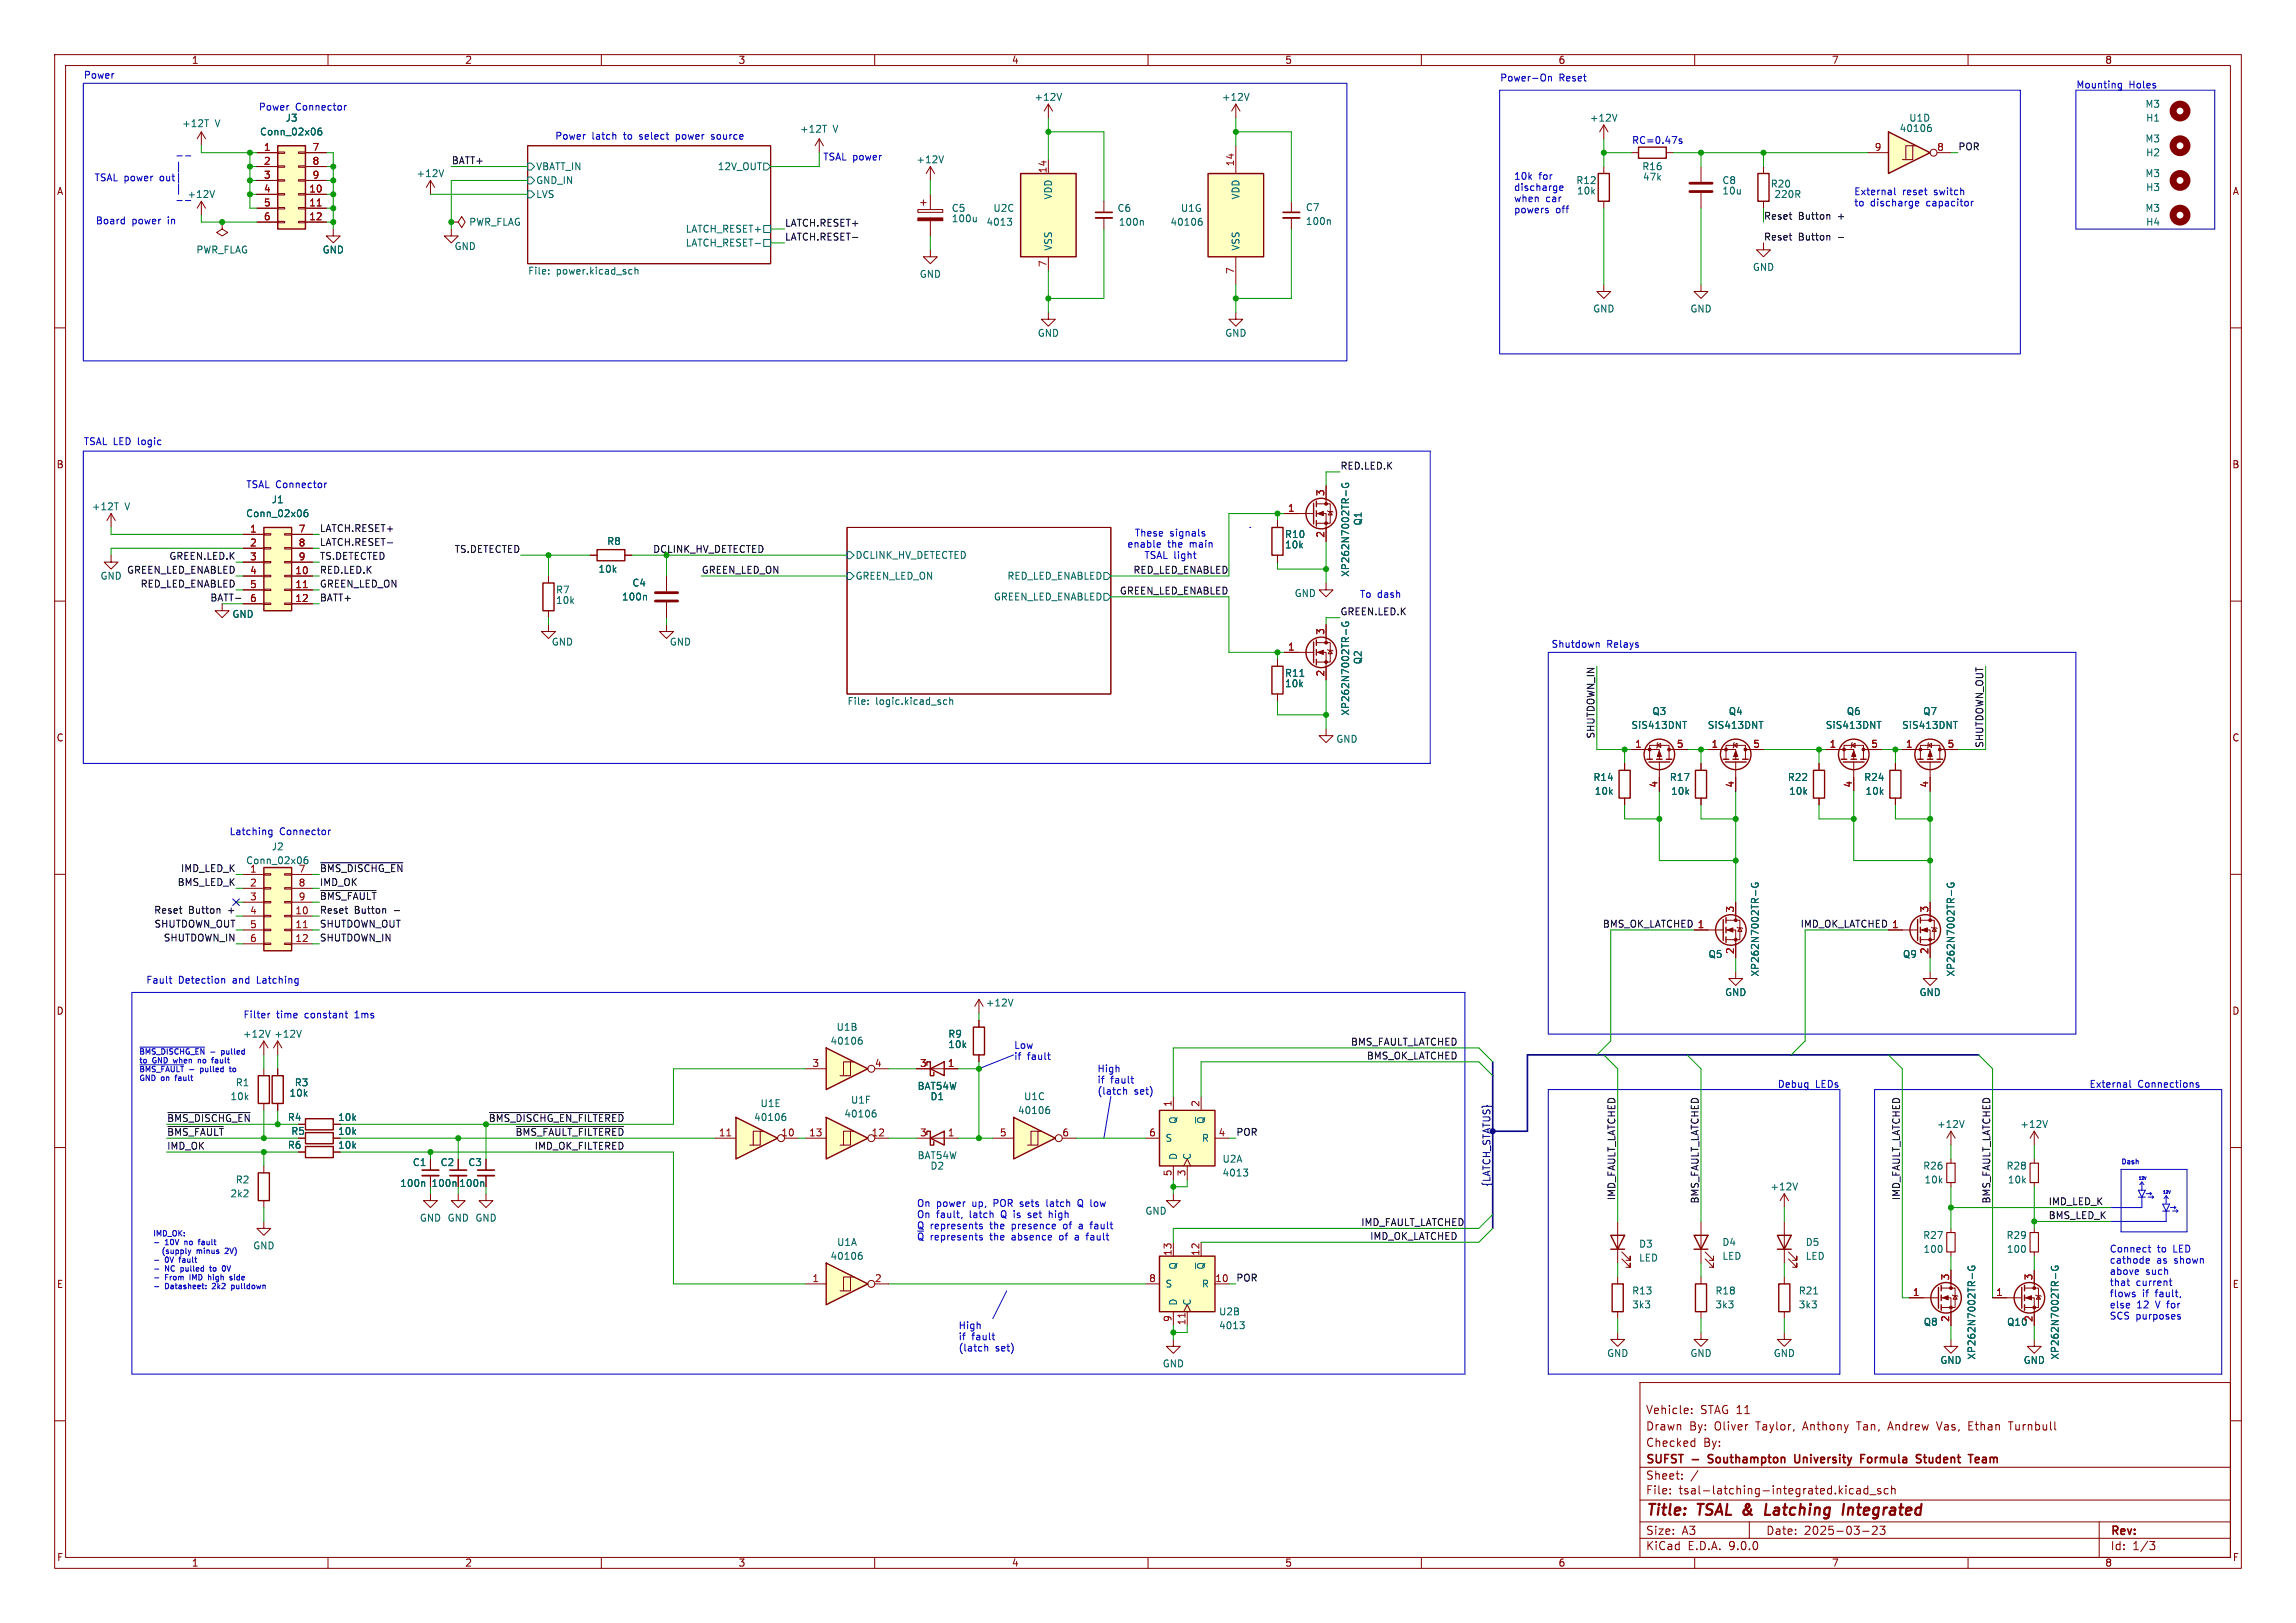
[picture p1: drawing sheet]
<svg xmlns="http://www.w3.org/2000/svg" width="420mm" height="297mm" viewBox="0 0 420 297" stroke-linecap="round" stroke-linejoin="round" font-family="sans-serif">
<defs><g id="words">
<g font-size="2.8" fill="#840000">
<text x="301" y="277.9">Title:</text>
<text x="310.6" y="277.9">TSAL &amp;</text>
<text x="324.5" y="277.9">Latching</text>
<text x="339.5" y="277.9">Integrated</text>
</g>
<g font-size="2.1" fill="#840000">
<text x="301" y="262">Drawn</text>
<text x="301" y="259">Vehicle:</text>
<text x="309" y="262">By:</text>
<text x="311" y="259">STAG 11</text>
<text x="313.7" y="262">Oliver</text>
<text x="321.4" y="262">Taylor,</text>
<text x="330.1" y="262">Anthony</text>
<text x="340.1" y="262">Tan,</text>
<text x="346" y="262">Andrew</text>
<text x="355.1" y="262">Vas,</text>
<text x="361" y="262">Ethan</text>
<text x="368.5" y="262">Turnbull</text>
<text x="301" y="268.2">SUFST</text>
<text x="301" y="265">Checked</text>
<text x="311.6" y="265">By:</text>
<text x="313.2" y="268.2">Southampton</text>
<text x="329.6" y="268.2">University</text>
<text x="342.2" y="268.2">Formula</text>
<text x="353.1" y="268.2">Student</text>
<text x="363.3" y="268.2">Team</text>
<text x="301" y="273.7">File:</text>
<text x="301" y="271">Sheet:</text>
<text x="307.1" y="273.7">tsal-latching-integrated.kicad_sch</text>
<text x="301" y="281.1">Size:</text>
<text x="307.6" y="281.1">A3</text>
<text x="323" y="281.1">Date:</text>
<text x="330" y="281.1">2025-03-23</text>
<text x="386" y="281.3">Rev:</text>
<text x="301" y="283.9">KiCad</text>
<text x="308.7" y="283.9">E.D.A.</text>
<text x="316.3" y="283.9">9.0.0</text>
<text x="386" y="283.9">Id:</text>
<text x="390.1" y="283.9">1/3</text>
</g>
<g font-size="1.8" fill="#840000">
<text x="35" y="11.9">1</text>
<text x="85" y="11.9">2</text>
<text x="135" y="11.9">3</text>
<text x="185" y="11.9">4</text>
<text x="235" y="11.9">5</text>
<text x="285" y="11.9">6</text>
<text x="335" y="11.9">7</text>
<text x="385" y="11.9">8</text>
<text x="10.3" y="35.9">A</text>
<text x="408.3" y="35.9">A</text>
<text x="10.3" y="85.9">B</text>
<text x="408.2" y="85.9">B</text>
<text x="10.3" y="135.9">C</text>
<text x="408.2" y="135.9">C</text>
<text x="10.3" y="185.9">D</text>
<text x="408.2" y="185.9">D</text>
<text x="53.2" y="207.9">R5</text>
<text x="10.3" y="235.9">E</text>
<text x="408.3" y="235.9">E</text>
<text x="10.3" y="285.9">F</text>
<text x="35" y="286.9">1</text>
<text x="85" y="286.9">2</text>
<text x="135" y="286.9">3</text>
<text x="185" y="286.9">4</text>
<text x="235" y="286.9">5</text>
<text x="285" y="286.9">6</text>
<text x="335" y="286.9">7</text>
<text x="385" y="286.9">8</text>
<text x="408.3" y="285.9">F</text>
</g>
<g font-size="1.8" fill="#0000c2">
<text x="15.2" y="14.5">Power</text>
<text x="274.3" y="15">Power-On</text>
<text x="285.2" y="15">Reset</text>
<text x="379.7" y="16.3">Mounting</text>
<text x="389.4" y="16.3">Holes</text>
<text x="47.2" y="20.3">Power</text>
<text x="54" y="20.3">Connector</text>
<text x="101.5" y="25.8">Power</text>
<text x="108.3" y="25.8">latch</text>
<text x="114.2" y="25.8">to</text>
<text x="117.3" y="25.8">select</text>
<text x="124.1" y="25.8">power</text>
<text x="130.8" y="25.8">source</text>
<text x="150.5" y="29.6">TSAL power</text>
<text x="298.4" y="26.4">RC=0.47s</text>
<text x="17.2" y="33.4">TSAL power</text>
<text x="29.3" y="33.4">out|</text>
<text x="276.9" y="33">10k</text>
<text x="276.9" y="35">discharge</text>
<text x="281.5" y="33">for</text>
<text x="339.1" y="35.8">External</text>
<text x="348" y="35.8">reset</text>
<text x="353.9" y="35.8">switch</text>
<text x="17.4" y="41.3">Board</text>
<text x="24.1" y="41.3">power</text>
<text x="30.8" y="41.3">in</text>
<text x="34.2" y="36.4">+12V</text>
<text x="276.9" y="37.1">when</text>
<text x="276.9" y="39.1">powers</text>
<text x="282.7" y="37.1">car</text>
<text x="284.6" y="39.1">off</text>
<text x="339.1" y="37.9">to</text>
<text x="342.1" y="37.9">discharge</text>
<text x="352.5" y="37.9">capacitor</text>
<text x="15.2" y="81.5">TSAL LED logic</text>
<text x="45" y="89.4">TSAL Connector</text>
<text x="206.1" y="100.4">enable</text>
<text x="207.5" y="98.4">These</text>
<text x="213.6" y="100.4">the</text>
<text x="214" y="98.4">signals</text>
<text x="217.7" y="100.4">main</text>
<text x="209.2" y="102.5">TSAL light</text>
<text x="248.7" y="109.5">To dash</text>
<text x="283.7" y="118.6">Shutdown</text>
<text x="293.9" y="118.6">Relays</text>
<text x="41.9" y="152.9">Latching</text>
<text x="51.1" y="152.9">Connector</text>
<text x="26.7" y="180.1">Fault</text>
<text x="32.6" y="180.1">Detection</text>
<text x="42.7" y="180.1">and</text>
<text x="47.3" y="180.1">Latching</text>
<text x="44.4" y="186.4">Filter</text>
<text x="50.6" y="186.4">time</text>
<text x="55.9" y="186.4">constant</text>
<text x="65.2" y="186.4">1ms</text>
<text x="185.4" y="192">Low</text>
<text x="185.4" y="194.1">if</text>
<text x="187.9" y="194.1">fault</text>
<text x="200.7" y="196.3">High</text>
<text x="200.7" y="198.4">if</text>
<text x="200.7" y="200.4">(latch</text>
<text x="203.2" y="198.4">fault</text>
<text x="207.5" y="200.4">set)</text>
<text x="325.1" y="199.1">Debug</text>
<text x="332.1" y="199.1">LEDs</text>
<text x="382.1" y="199.1">External</text>
<text x="391" y="199.1">Connections</text>
<text x="167.6" y="220.9">On</text>
<text x="171.3" y="220.9">power</text>
<text x="178" y="220.9">up,</text>
<text x="182" y="220.9">POR sets</text>
<text x="192.1" y="220.9">latch</text>
<text x="198.1" y="220.9">Q low</text>
<text x="392.6" y="219.7">þÿ!’</text>
<text x="167.6" y="223">On</text>
<text x="167.6" y="225">Q represents</text>
<text x="167.6" y="227.1">~{Q}</text>
<text x="170.1" y="227.1">represents</text>
<text x="171.3" y="223">fault,</text>
<text x="177.5" y="223">latch</text>
<text x="181.2" y="225">the</text>
<text x="181.2" y="227.1">the</text>
<text x="183.4" y="223">Q is</text>
<text x="185.4" y="225">presence</text>
<text x="185.4" y="227.1">absence</text>
<text x="188.7" y="223">set</text>
<text x="192.7" y="223">high</text>
<text x="194.3" y="227.1">of</text>
<text x="195" y="225">of</text>
<text x="197.3" y="227.1">a</text>
<text x="198" y="225">a</text>
<text x="199.6" y="227.1">fault</text>
<text x="200.4" y="225">fault</text>
<text x="397" y="222.3">þÿ!’</text>
<text x="385.8" y="229.3">Connect</text>
<text x="385.8" y="231.3">cathode</text>
<text x="385.8" y="233.4">above</text>
<text x="392.5" y="233.4">such</text>
<text x="394.5" y="231.3">as</text>
<text x="394.6" y="229.3">to</text>
<text x="397.7" y="229.3">LED</text>
<text x="397.8" y="231.3">shown</text>
<text x="385.8" y="235.4">that</text>
<text x="385.8" y="237.5">flows</text>
<text x="385.8" y="239.5">else</text>
<text x="390.7" y="235.4">current</text>
<text x="390.9" y="239.5">12</text>
<text x="391.9" y="237.5">if</text>
<text x="394.4" y="237.5">fault,</text>
<text x="394.5" y="239.5">V for</text>
<text x="175.3" y="243.3">High</text>
<text x="175.3" y="245.4">if</text>
<text x="177.8" y="245.4">fault</text>
<text x="385.8" y="241.6">SCS purposes</text>
<text x="175.3" y="247.4">(latch</text>
<text x="182.1" y="247.4">set)</text>
</g>
<g font-size="1.8" fill="#006464">
<text x="33.2" y="23.5">+12T</text>
<text x="39.4" y="23.5">V</text>
<text x="52.1" y="22.5">J3</text>
<text x="189.1" y="18.6">+12V</text>
<text x="223.4" y="18.6">+12V</text>
<text x="290.7" y="22.5">+12V</text>
<text x="349.1" y="22.5">U1D</text>
<text x="392.4" y="19.9">M3</text>
<text x="392.5" y="22.5">H1</text>
<text x="47.5" y="25">Conn_02x06</text>
<text x="146.3" y="24.5">+12T</text>
<text x="152.4" y="24.5">V</text>
<text x="347.4" y="24.4">40106</text>
<text x="392.4" y="26.3">M3</text>
<text x="392.5" y="28.8">H2</text>
<text x="76.1" y="32.6">+12V</text>
<text x="98" y="33.9">GND_IN</text>
<text x="98" y="31.3">VBATT_IN</text>
<text x="131.2" y="31.3">12V_OUT</text>
<text x="167.5" y="30.1">+12V</text>
<text x="288.2" y="33.9">R12</text>
<text x="288.4" y="35.8">10k</text>
<text x="300.3" y="31.3">R16</text>
<text x="300.4" y="33.2">47k</text>
<text x="315" y="33.9">C8</text>
<text x="315" y="35.8">10u</text>
<text x="323.8" y="34.5">R20</text>
<text x="392.4" y="32.6">M3</text>
<text x="392.5" y="35.2">H3</text>
<text x="85.7" y="41.5">PWR_FLAG</text>
<text x="98" y="36.4">LVS</text>
<text x="174" y="39">C5</text>
<text x="174" y="40.9">100u</text>
<text x="180.3" y="41.5">4013</text>
<text x="181.6" y="39">U2C</text>
<text x="192.6" y="36.6" transform="rotate(-90 192.6 36.6)">VDD</text>
<text x="204.3" y="39">C6</text>
<text x="204.6" y="41.5">100n</text>
<text x="214" y="41.5">40106</text>
<text x="215.9" y="39">U1G</text>
<text x="226.9" y="36.6" transform="rotate(-90 226.9 36.6)">VDD</text>
<text x="238.8" y="38.8">C7</text>
<text x="238.8" y="41.4">100n</text>
<text x="324.5" y="36.4">220R</text>
<text x="392.4" y="39">M3</text>
<text x="392.5" y="41.5">H4</text>
<text x="35.8" y="46.6">PWR_FLAG</text>
<text x="58.9" y="46.6">GND</text>
<text x="83.1" y="45.9">GND</text>
<text x="125.3" y="42.8">LATCH_RESET+</text>
<text x="125.3" y="45.3">LATCH_RESET-</text>
<text x="192.6" y="46" transform="rotate(-90 192.6 46)">VSS</text>
<text x="226.9" y="46" transform="rotate(-90 226.9 46)">VSS</text>
<text x="96.5" y="50.6">File:</text>
<text x="101.7" y="50.6">power.kicad_sch</text>
<text x="168.1" y="51">GND</text>
<text x="320.5" y="49.8">GND</text>
<text x="291.3" y="57.4">GND</text>
<text x="309.1" y="57.4">GND</text>
<text x="189.7" y="61.8">GND</text>
<text x="224" y="61.8">GND</text>
<text x="16.7" y="93.6">+12T</text>
<text x="22.8" y="93.6">V</text>
<text x="44.9" y="94.8">Conn_02x06</text>
<text x="49.6" y="92.3">J1</text>
<text x="111" y="99.9">R8</text>
<text x="235" y="100.6">10k</text>
<text x="235" y="98.7">R10</text>
<text x="249.3" y="96.3" transform="rotate(-90 249.3 96.3)">Q1</text>
<text x="18.3" y="106.3">GND</text>
<text x="109.4" y="105">10k</text>
<text x="115.6" y="107.5">C4</text>
<text x="156.4" y="102.5">DCLINK_HV_DETECTED</text>
<text x="156.4" y="106.3">GREEN_LED_ON</text>
<text x="184.2" y="106.3">RED_LED_ENABLED</text>
<text x="247" y="105.7" transform="rotate(-90 247 105.7)">XP262N7002TR-G</text>
<text x="42.4" y="113.3">GND</text>
<text x="101.6" y="108.8">R7</text>
<text x="101.6" y="110.7">10k</text>
<text x="113.7" y="110.1">100n</text>
<text x="181.7" y="110.1">GREEN_LED_ENABLED</text>
<text x="236.7" y="109.4">GND</text>
<text x="100.8" y="118.3">GND</text>
<text x="122.4" y="118.3">GND</text>
<text x="235" y="126">10k</text>
<text x="235" y="124.1">R11</text>
<text x="249.3" y="121.7" transform="rotate(-90 249.3 121.7)">Q2</text>
<text x="154.9" y="129.3">File:</text>
<text x="160.2" y="129.3">logic.kicad_sch</text>
<text x="247" y="131.1" transform="rotate(-90 247 131.1)">XP262N7002TR-G</text>
<text x="302.2" y="131">Q3</text>
<text x="316.1" y="131">Q4</text>
<text x="337.7" y="131">Q6</text>
<text x="351.7" y="131">Q7</text>
<text x="244.3" y="136.1">GND</text>
<text x="298.3" y="133.6">SiS413DNT</text>
<text x="312.3" y="133.6">SiS413DNT</text>
<text x="333.9" y="133.6">SiS413DNT</text>
<text x="347.8" y="133.6">SiS413DNT</text>
<text x="291.4" y="143.1">R14</text>
<text x="305.3" y="143.1">R17</text>
<text x="326.9" y="143.1">R22</text>
<text x="340.9" y="143.1">R24</text>
<text x="291.6" y="145.6">10k</text>
<text x="305.6" y="145.6">10k</text>
<text x="327.2" y="145.6">10k</text>
<text x="341.1" y="145.6">10k</text>
<text x="49.6" y="155.8">J2</text>
<text x="44.9" y="158.3">Conn_02x06</text>
<text x="45.6" y="159.8">1</text>
<text x="54.5" y="159.8">7</text>
<text x="312.4" y="175.5">Q5</text>
<text x="321.9" y="178.8" transform="rotate(-90 321.9 178.8)">XP262N7002TR-G</text>
<text x="348" y="175.5">Q9</text>
<text x="357.7" y="178.8" transform="rotate(-90 357.7 178.8)">XP262N7002TR-G</text>
<text x="180.2" y="184.4">+12V</text>
<text x="315.5" y="182.5">GND</text>
<text x="351" y="182.5">GND</text>
<text x="44.3" y="190.1">+12V</text>
<text x="50.1" y="190.1">+12V</text>
<text x="151.8" y="191.4">40106</text>
<text x="152.9" y="188.8">U1B</text>
<text x="173.4" y="190.1">R9</text>
<text x="173.4" y="192">10k</text>
<text x="42.1" y="201.5">10k</text>
<text x="43" y="199">R1</text>
<text x="52.9" y="200.9">10k</text>
<text x="53.8" y="199">R3</text>
<text x="139" y="202.8">U1E</text>
<text x="155.6" y="202.2">U1F</text>
<text x="167.8" y="199.6">BAT54W</text>
<text x="170.1" y="201.5">D1</text>
<text x="187.2" y="201.5">U1C</text>
<text x="52.6" y="205.3">R4</text>
<text x="61.7" y="207.9">10k</text>
<text x="61.7" y="205.3">10k</text>
<text x="137.8" y="205.3">40106</text>
<text x="154.4" y="204.7">40106</text>
<text x="186.1" y="204.1">40106</text>
<text x="213.1" y="209.1">S</text>
<text x="215.5" y="205.7" transform="rotate(-90 215.5 205.7)">Q</text>
<text x="219.8" y="209.1">R</text>
<text x="220.6" y="205.7" transform="rotate(-90 220.6 205.7)">~{Q}</text>
<text x="354.2" y="206.6">+12V</text>
<text x="369.5" y="206.6">+12V</text>
<text x="52.6" y="210.4">R6</text>
<text x="61.7" y="210.4">10k</text>
<text x="75.4" y="213.6">C1</text>
<text x="80.5" y="213.6">C2</text>
<text x="85.6" y="213.6">C3</text>
<text x="167.8" y="212.3">BAT54W</text>
<text x="170.1" y="214.2">D2</text>
<text x="215.5" y="212.3" transform="rotate(-90 215.5 212.3)">D</text>
<text x="218" y="212.3" transform="rotate(-90 218 212.3)">C</text>
<text x="223.5" y="213">U2A</text>
<text x="223.5" y="215.5">4013</text>
<text x="351.7" y="214.2">R26</text>
<text x="366.9" y="214.2">R28</text>
<text x="42.1" y="219.3">2k2</text>
<text x="43" y="216.8">R2</text>
<text x="73.1" y="217.4">100n</text>
<text x="78.8" y="217.4">100n 100n</text>
<text x="323.7" y="218">+12V</text>
<text x="351.9" y="216.8">10k</text>
<text x="367.2" y="216.8">10k</text>
<text x="76.7" y="223.7">GND GND GND</text>
<text x="209.4" y="222.5">GND</text>
<text x="351.7" y="226.9">R27</text>
<text x="366.9" y="226.9">R29</text>
<text x="46.2" y="228.8">GND</text>
<text x="151.8" y="230.7">40106</text>
<text x="153" y="228.2">U1A</text>
<text x="215.5" y="232.4" transform="rotate(-90 215.5 232.4)">Q</text>
<text x="220.6" y="232.4" transform="rotate(-90 220.6 232.4)">~{Q}</text>
<text x="299.7" y="228.5">D3</text>
<text x="299.7" y="231.1">LED</text>
<text x="315" y="228.2">D4</text>
<text x="315" y="230.7">LED</text>
<text x="330.2" y="228.2">D5</text>
<text x="330.2" y="230.7">LED</text>
<text x="351.8" y="229.5">100</text>
<text x="367" y="229.5">100</text>
<text x="213.1" y="235.8">S</text>
<text x="215.5" y="239" transform="rotate(-90 215.5 239)">D</text>
<text x="218" y="239" transform="rotate(-90 218 239)">C</text>
<text x="219.8" y="235.8">R</text>
<text x="298.5" y="239.6">3k3</text>
<text x="298.5" y="237.1">R13</text>
<text x="313.7" y="239.6">3k3</text>
<text x="313.7" y="237.1">R18</text>
<text x="328.9" y="239.6">3k3</text>
<text x="328.9" y="237.1">R21</text>
<text x="222.9" y="240.9">U2B</text>
<text x="222.9" y="243.4">4013</text>
<text x="351.8" y="242.8">Q8</text>
<text x="367" y="242.8">Q10</text>
<text x="212.6" y="250.4">GND</text>
<text x="293.9" y="248.5">GND</text>
<text x="309.1" y="248.5">GND</text>
<text x="324.4" y="248.5">GND</text>
<text x="354.8" y="249.8">GND</text>
<text x="361.5" y="248.9" transform="rotate(-90 361.5 248.9)">XP262N7002TR-G</text>
<text x="370.1" y="249.8">GND</text>
<text x="376.8" y="248.9" transform="rotate(-90 376.8 248.9)">XP262N7002TR-G</text>
</g>
<g font-size="1.8" fill="#a90000">
<text x="48.2" y="27.7">1</text>
<text x="57.1" y="27.7">7</text>
<text x="342.8" y="27.7">9</text>
<text x="354.3" y="27.7">8</text>
<text x="48.2" y="30.2">2</text>
<text x="48.2" y="32.8">3</text>
<text x="48.2" y="35.3">4</text>
<text x="56.5" y="35.3">10</text>
<text x="57.1" y="30.2">8</text>
<text x="57.1" y="32.8">9</text>
<text x="191.5" y="31.8" transform="rotate(-90 191.5 31.8)">14</text>
<text x="225.8" y="30.5" transform="rotate(-90 225.8 30.5)">14</text>
<text x="48.2" y="37.8">5</text>
<text x="48.2" y="40.4">6</text>
<text x="56.5" y="37.8">11</text>
<text x="56.5" y="40.4">12</text>
<text x="191.5" y="49" transform="rotate(-90 191.5 49)">7</text>
<text x="225.8" y="50.2" transform="rotate(-90 225.8 50.2)">7</text>
<text x="235.5" y="93.7">1</text>
<text x="242.3" y="90.9" transform="rotate(-90 242.3 90.9)">3</text>
<text x="45.6" y="97.5">1</text>
<text x="45.6" y="100.1">2</text>
<text x="54.5" y="97.5">7</text>
<text x="54.5" y="100.1">8</text>
<text x="242.3" y="98.5" transform="rotate(-90 242.3 98.5)">2</text>
<text x="45.6" y="102.6">3</text>
<text x="45.6" y="105.2">4</text>
<text x="45.6" y="107.7">5</text>
<text x="53.9" y="105.2">10</text>
<text x="53.9" y="107.7">11</text>
<text x="54.5" y="102.6">9</text>
<text x="45.6" y="110.2">6</text>
<text x="53.9" y="110.2">12</text>
<text x="235.5" y="119.1">1</text>
<text x="242.3" y="116.3" transform="rotate(-90 242.3 116.3)">3</text>
<text x="242.3" y="123.9" transform="rotate(-90 242.3 123.9)">2</text>
<text x="299" y="136.9">1</text>
<text x="306.6" y="136.9">5</text>
<text x="313" y="136.9">1</text>
<text x="320.6" y="136.9">5</text>
<text x="334.6" y="136.9">1</text>
<text x="342.2" y="136.9">5</text>
<text x="348.5" y="136.9">1</text>
<text x="356.2" y="136.9">5</text>
<text x="303.3" y="144.2" transform="rotate(-90 303.3 144.2)">4</text>
<text x="317.2" y="144.2" transform="rotate(-90 317.2 144.2)">4</text>
<text x="338.8" y="144.2" transform="rotate(-90 338.8 144.2)">4</text>
<text x="352.8" y="144.2" transform="rotate(-90 352.8 144.2)">4</text>
<text x="45.6" y="162.3">2</text>
<text x="45.6" y="164.8">3</text>
<text x="45.6" y="167.4">4</text>
<text x="53.9" y="167.4">10</text>
<text x="54.5" y="162.3">8</text>
<text x="54.5" y="164.8">9</text>
<text x="317.2" y="167.1" transform="rotate(-90 317.2 167.1)">3</text>
<text x="352.8" y="167.1" transform="rotate(-90 352.8 167.1)">3</text>
<text x="45.6" y="169.9">5</text>
<text x="45.6" y="172.5">6</text>
<text x="53.9" y="169.9">11</text>
<text x="53.9" y="172.5">12</text>
<text x="310.4" y="169.9">1</text>
<text x="346" y="169.9">1</text>
<text x="317.2" y="174.7" transform="rotate(-90 317.2 174.7)">2</text>
<text x="352.8" y="174.7" transform="rotate(-90 352.8 174.7)">2</text>
<text x="148.5" y="195.3">3</text>
<text x="159.9" y="195.3">4</text>
<text x="168.2" y="195.3">3</text>
<text x="173.3" y="195.3">1</text>
<text x="214.4" y="202.6" transform="rotate(-90 214.4 202.6)">1</text>
<text x="219.5" y="202.6" transform="rotate(-90 219.5 202.6)">2</text>
<text x="131.4" y="208">11</text>
<text x="142.8" y="208">10</text>
<text x="147.9" y="208">13</text>
<text x="159.3" y="208">12</text>
<text x="168.2" y="208">3</text>
<text x="173.3" y="208">1</text>
<text x="182.8" y="208">5</text>
<text x="194.2" y="208">6</text>
<text x="210.1" y="208">6</text>
<text x="222.8" y="208">4</text>
<text x="214.4" y="215.3" transform="rotate(-90 214.4 215.3)">5</text>
<text x="216.9" y="215.3" transform="rotate(-90 216.9 215.3)">3</text>
<text x="214.4" y="229.9" transform="rotate(-90 214.4 229.9)">13</text>
<text x="219.5" y="229.9" transform="rotate(-90 219.5 229.9)">12</text>
<text x="148.5" y="234.7">1</text>
<text x="159.9" y="234.7">2</text>
<text x="210.1" y="234.7">8</text>
<text x="222.2" y="234.7">10</text>
<text x="349.8" y="237.2">1</text>
<text x="356.6" y="234.4" transform="rotate(-90 356.6 234.4)">3</text>
<text x="365.1" y="237.2">1</text>
<text x="371.9" y="234.4" transform="rotate(-90 371.9 234.4)">3</text>
<text x="214.4" y="242" transform="rotate(-90 214.4 242)">9</text>
<text x="216.9" y="242.6" transform="rotate(-90 216.9 242.6)">11</text>
<text x="356.6" y="242" transform="rotate(-90 356.6 242)">2</text>
<text x="371.9" y="242" transform="rotate(-90 371.9 242)">2</text>
</g>
<g font-size="1.8" fill="#0f0f0f">
<text x="358.1" y="27.6">POR</text>
<text x="82.5" y="30.1">BATT+</text>
<text x="143.5" y="41.6">LATCH.RESET+</text>
<text x="322.6" y="40.3">Reset</text>
<text x="329" y="40.3">Button</text>
<text x="336.3" y="40.3">+</text>
<text x="143.5" y="44.1">LATCH.RESET-</text>
<text x="322.6" y="44.1">Reset</text>
<text x="329" y="44.1">Button</text>
<text x="336.3" y="44.1">-</text>
<text x="245.1" y="86">RED.LED.K</text>
<text x="58.4" y="100">LATCH.RESET-</text>
<text x="58.4" y="97.4">LATCH.RESET+</text>
<text x="83.1" y="101.3">TS.DETECTED</text>
<text x="23.1" y="105.1">GREEN_LED_ENABLED</text>
<text x="25.6" y="107.6">RED_LED_ENABLED</text>
<text x="30.9" y="102.5">GREEN.LED.K</text>
<text x="58.4" y="107.6">GREEN_LED_ON</text>
<text x="58.4" y="102.5">TS.DETECTED</text>
<text x="58.4" y="105.1">RED.LED.K</text>
<text x="128.3" y="105.1">GREEN_LED_ON</text>
<text x="207.2" y="105.1">RED_LED_ENABLED</text>
<text x="38.4" y="110.1">BATT-</text>
<text x="58.4" y="110.1">BATT+</text>
<text x="204.8" y="108.9">GREEN_LED_ENABLED</text>
<text x="245.1" y="112.7">GREEN.LED.K</text>
<text x="291.8" y="135.2" transform="rotate(-90 291.8 135.2)">SHUTDOWN_IN</text>
<text x="362.9" y="136.9" transform="rotate(-90 362.9 136.9)">SHUTDOWN_OUT</text>
<text x="33" y="159.7">IMD_LED_K</text>
<text x="58.4" y="159.7">~{BMS_DISCHG_EN}</text>
<text x="28.1" y="167.3">Reset</text>
<text x="32.4" y="162.2">BMS_LED_K</text>
<text x="34.5" y="167.3">Button</text>
<text x="41.8" y="167.3">+</text>
<text x="58.4" y="167.3">Reset</text>
<text x="58.4" y="164.8">~{BMS_FAULT}</text>
<text x="58.4" y="162.2">IMD_OK</text>
<text x="64.8" y="167.3">Button</text>
<text x="72.1" y="167.3">-</text>
<text x="28.2" y="169.8">SHUTDOWN_OUT</text>
<text x="29.9" y="172.4">SHUTDOWN_IN</text>
<text x="58.4" y="169.8">SHUTDOWN_OUT</text>
<text x="58.4" y="172.4">SHUTDOWN_IN</text>
<text x="293.1" y="169.8">BMS_OK_LATCHED 1</text>
<text x="329.3" y="169.8">IMD_OK_LATCHED 1</text>
<text x="247" y="191.4">BMS_FAULT_LATCHED</text>
<text x="249.9" y="194">BMS_OK_LATCHED</text>
<text x="30.5" y="207.9">~{BMS_FAULT}</text>
<text x="30.5" y="205.4">~{BMS_DISCHG_EN}</text>
<text x="89.3" y="205.4">~{BMS_DISCHG_EN_FILTERED}</text>
<text x="94.2" y="207.9">~{BMS_FAULT_FILTERED}</text>
<text x="226.1" y="207.9">POR</text>
<text x="30.5" y="210.5">IMD_OK</text>
<text x="97.7" y="210.5">IMD_OK_FILTERED</text>
<text x="295.6" y="219.7" transform="rotate(-90 295.6 219.7)">IMD_FAULT_LATCHED</text>
<text x="310.8" y="220.3" transform="rotate(-90 310.8 220.3)">BMS_FAULT_LATCHED</text>
<text x="347.6" y="219.7" transform="rotate(-90 347.6 219.7)">IMD_FAULT_LATCHED</text>
<text x="364.1" y="220.3" transform="rotate(-90 364.1 220.3)">BMS_FAULT_LATCHED</text>
<text x="374.6" y="220.6">IMD_LED_K</text>
<text x="248.9" y="224.4">IMD_FAULT_LATCHED</text>
<text x="250.5" y="227">IMD_OK_LATCHED</text>
<text x="374.6" y="223.2">BMS_LED_K</text>
<text x="226.1" y="234.6">POR</text>
</g>
<text font-size="1.8" fill="#009600" x="119.4" y="101.3">DCLINK_HV_DETECTED</text>
<text font-size="1.8" fill="#000084" x="272.7" y="217.3" transform="rotate(-90 272.7 217.3)">{LATCH_STATUS}</text>
<g font-size="1.4" fill="#0000c2">
<text x="25.4" y="193">~{BMS_DISCHG_EN}-</text>
<text x="25.4" y="194.7">to</text>
<text x="25.4" y="196.3">~{BMS_FAULT}</text>
<text x="25.4" y="197.9">GND on</text>
<text x="27.9" y="194.7">GND when</text>
<text x="32.3" y="197.9">fault</text>
<text x="34.6" y="196.3">-</text>
<text x="36.7" y="194.7">no</text>
<text x="36.9" y="196.3">pulled</text>
<text x="39.5" y="194.7">fault</text>
<text x="40.7" y="193">pulled</text>
<text x="42.5" y="196.3">to</text>
<text x="27.9" y="226.3">IMD_OK:</text>
<text x="30.2" y="227.9">10V</text>
<text x="34" y="227.9">no</text>
<text x="36.8" y="227.9">fault</text>
<text x="30" y="229.5">(supply</text>
<text x="30.2" y="231.1">0V</text>
<text x="30.2" y="232.8">NC</text>
<text x="33" y="231.1">fault</text>
<text x="33.3" y="232.8">pulled</text>
<text x="36.5" y="229.5">minus</text>
<text x="38.9" y="232.8">to</text>
<text x="41.4" y="232.8">0V</text>
<text x="41.9" y="229.5">2V)</text>
<text x="30.2" y="234.4">From</text>
<text x="30.2" y="236">Datasheet:</text>
<text x="34.9" y="234.4">IMD</text>
<text x="38.6" y="234.4">high</text>
<text x="39.1" y="236">2k2</text>
<text x="42.8" y="234.4">side</text>
<text x="42.8" y="236">pulldown</text>
</g>
<text font-size="1.3" fill="#0000c2" x="388" y="213.1">Dash</text>
<g font-size=".7" fill="#0000c2">
<text x="391.2" y="215.9">12V</text>
<text x="395.6" y="218.4">12V</text>
</g>
</g></defs>
<g fill="none" stroke="#840000" stroke-width=".18">
<path d="M10 10h400v277h-400zM12 12h396v273h-396zM60 10v2M110 10v2M160 10v2M210 10v2M260 10v2M310 10v2M360 10v2M96.5 26.7h44.5v21.6h-44.5zM167.9 38.4h4.6v.5h-4.6zM168.4 37.1h1"/>
<path d="M168.9 36.6v1M170.2 35.6v2.8M170.2 40.4v2.8M10 60h2M408 60h2M154.9 96.5h48.3v30.5h-48.3zM10 110h2M40.6 110.5v1.3h1.3l-1.3 1.2-1.2-1.2h1.2M408 110h2M10 160h2M408 160h2M10 210h2"/>
<path d="M408 210h2M295.9 233.7v1.2M311.1 233.7v1.2M295.9 240v1.3M300 253h108v32h-108zM309.4 258.5v.2M309.4 257.8v.1M311.1 240v1.3M10 260h2M300 278.5h108M300 274.5h108M300 268.5h108"/>
<path d="M305.5 273.2v.2M305.5 272.5v.1M307.7 270.5v.2M307.7 269.8v.1M309.6 263.7l.4 .1M310 263.2v1.5M310 264.6l-.4 .1M310.6 269.1l-1.3 1.9M320 278.5v3M338.6 272.4l.4 .1M339 273.3l-.4 .1M339.7 272.5h.5l.1 .9"/>
<path d="M340.3 272.7l-.5 .1a.29 .29 0 0 0-.2 .3 .29 .29 0 0 0 .2 .3l.5-.1M341.7 272.5l-.5-.1-.3 .3v.4l.2 .2h.6M341.7 271.9v1.5M342 273.5h1.2M343.3 279.4v.5l-.9 .9h1M344 272.5l-.3-.1-.3 .2 .1 .2 .5 .2v.3h-.6M344.8 279.3l-.5 .6 .4 .1v.6l-.2 .2h-.4l-.2-.2M345.4 272.5l-.5-.1-.2 .3v.4l.1 .2h.6M346 272.5l.2-.1 .4 .1 .1 .9M346 271.9v1.5M354.2 260.2l.5 1.5M360.2 260.9h.5"/>
<path d="M360.9 260.2h-.7v1.5h.7M367.4 260.2h.8M367.8 260.2v1.5M384 278.5v6.5M408 260h2M60 285v2M110 285v2M160 285v2M210 285v2M260 285v2M300 281.5h108M310 285v2"/>
<path d="M340.7 280.2h1.2M360 285v2M393.2 282.1h1l-.5 .6 .4 .1 .1 .5-.3 .3h-.5"/>
</g>
<path d="M323.1 275.2l-.2 2h.9M337.3 275.2l-.3 2M338.2 275.9l-.2 1.3M338.7 275.9l-.6 .2" fill="none" stroke="#840000" stroke-width=".4"/>
<g fill="none" stroke="#840000" stroke-width=".3">
<path d="M309.5 267.1h1.2M312.5 267.6l.2 .1M312.5 266.3v.5M328.3 266.2l.1 1.3 .2 .2 .4-.1M340.4 266.9h.5M341.1 266.2h-.7v1.5M341.7 266.8v.7M350.8 266.2l.6 .1M351.1 267l.3 .3-.1 .2-.2 .2M351.8 266.7h.6M352 266.2v1.3l.4 .2M361.4 267.6h.6"/>
<path d="M361.4 266.8l.4-.1 .2 .3-.7 .2"/>
</g>
<g fill="none" stroke="#006464" stroke-width=".18">
<path d="M96.5 32.4h.7l.6 .6-.6 .7h-.7zM96.5 34.9h.7l.6 .7-.6 .6h-.7zM96.5 29.8h.7l.6 .7-.6 .6h-.7zM139.7 29.8h.6l.7 .7-.7 .6h-.6zM178.6 39.7v.9M100.4 50v.2M100.4 49.4v.1M115.2 49.3l.4 .1M115.6 50.1l-.4 .1M116.2 49.4l.1-.1 .3 .1 .1 .8M116.2 48.9v1.3M139.7 41.3h1.3v1.2h-1.3z"/>
<path d="M139.7 43.8h1.3v1.3h-1.3zM178.6 40.5l-.2 .1M154.9 101h.7l.6 .6-.6 .6h-.7zM154.9 104.8h.7l.6 .6-.6 .6h-.7zM201.9 104.8h.7l.6 .6-.6 .6h-.7zM201.9 108.6h.7l.6 .6-.6 .7h-.7zM158.8 128.8v.1M158.8 128.1v.1M172.6 128.8l.2 .1 .4-.1M173.2 128.1h-.4l-.2 .1M173.7 128.2l.2-.1h.3l.1 .8M173.7 127.6v1.3"/>
</g>
<path d="M167.9 39.9h4.6v.5h-4.6z" fill="#840000" stroke="#840000" stroke-width=".18"/>
<path d="M294.9 234.9h2v5.1h-2zM310.1 234.9h2.1v5.1h-2.1z" fill="none" stroke="#840000" stroke-width=".25"/>
<path d="M48.3 96.5h5v15.3h-5z" fill="#ffffc2"/>
<g fill="none" stroke="#840000" stroke-width=".25">
<path d="M48.3 96.5h5v15.3h-5zM99.3 106.7h2v5.1h-2zM109.2 100.6h5.1v2h-5.1zM301.2 138.9h1.1M301.6 139.4h3.8M303 138.9h1M304.8 138.9h1M336.8 138.9h1M337.2 139.4h3.8M338.6 138.9h1M340.4 138.9h1M296.2 141h2v5.1h-2z"/>
<path d="M310.1 141h2.1v5.1h-2.1zM331.7 141h2.1v5.1h-2.1zM345.7 141h2v5.1h-2zM294.6 226.1h2.6l-1.3 2.5zM294.6 228.6h2.6M309.9 226.1h2.5l-1.3 2.5zM309.9 228.6h2.5"/>
<circle cx="303.5" cy="138" r="2.79"/>
<circle cx="339.1" cy="138" r="2.79"/>
</g>
<g fill="none" stroke="#840000" stroke-width=".18">
<path d="M36.8 36.8l-.7 1.3M36.8 36.8l.8 1.3M36.8 36.8v2.6M149.9 25.4l-.8 1.3M149.9 25.4l.7 1.3M149.9 25.4v2.5M170.2 30.5l-.8 1.3M170.2 30.5l.7 1.3M170.2 30.5v2.5M20.3 94l-.7 1.3M20.3 94l.8 1.3M20.3 94v2.5"/>
<path d="M44.4 97.8h3.9M48.3 97.7h1.2v.2h-1.2zM52.1 97.7h1.2v.2h-1.2zM53.3 97.8h3.8M20.3 101.6v1.3h1.3l-1.3 1.2-1.3-1.2h1.3M44.4 100.3h3.9M44.4 102.9h3.9M44.4 105.4h3.9M44.4 108h3.9M44.4 110.5h3.9M48.3 100.2h1.2v.3h-1.2zM48.3 102.7h1.2v.3h-1.2z"/>
<path d="M48.3 105.3h1.2v.2h-1.2zM48.3 107.8h1.2v.3h-1.2zM48.3 110.4h1.2v.2h-1.2zM52.1 100.2h1.2v.3h-1.2zM52.1 102.7h1.2v.3h-1.2zM52.1 105.3h1.2v.2h-1.2zM52.1 107.8h1.2v.3h-1.2zM52.1 110.4h1.2v.2h-1.2zM53.3 100.3h3.8M53.3 102.9h3.8M53.3 105.4h3.8M53.3 108h3.8"/>
<path d="M53.3 110.5h3.8M100.3 105.4v1.3M100.3 111.8v1.2M107.9 101.6h1.3M114.3 101.6h1.3M121.9 105.4v2.8M121.9 110.2v2.8M297.2 139.7v1.3M298.4 137.2h5.1v1.7M301.8 138.9v-2.5h3.5v2.5M303.1 136.4l.7-.4v.8zM303.3 135.9l-.2 .1v.8l-.1 .1"/>
<path d="M303.5 139.4v5.4M305.3 137.2h3.3M311.1 139.7v1.3M332.7 139.7v1.3M334 137.2h5.1v1.7M337.3 138.9v-2.5h3.6v2.5M338.7 136.4l.6-.4v.8zM338.8 135.9l-.1 .1v.8l-.1 .1M339.1 139.4v5.4M340.9 137.2h3.3M346.7 139.7v1.3M297.2 146.1v1.2"/>
<path d="M311.1 146.1v1.2M332.7 146.1v1.2M346.7 146.1v1.2M295.9 223.5v7.6M296.7 230.4l1.5 1.5v-.8v.8h-.8M296.7 229.1l1.5 1.5v-.7v.7h-.8M311.1 223.5v7.6M311.9 230.4l1.5 1.5v-.8v.8h-.7M311.9 229.1l1.5 1.5v-.7v.7h-.7"/>
</g>
<path d="M55.5 107.5h.7" fill="none" stroke="#a90000" stroke-width=".18"/>
<path d="M39.2 34.9l-.4 1.2M150.5 22.9h.7M172.6 28.5l-.4 1.3M20.9 92h.8M56.2 93.3l-.4 .1a.86 .86 0 0 0 0 1.2l.5-.2v-.4l-.2-.2h-.4l-.1 .2M118.1 109l.2 .1v.7M307.8 132h.7M343.4 132h.7" fill="none" stroke="#006464" stroke-width=".18"/>
<path d="M119.9 108.5h4.1M119.9 110h4.1" fill="none" stroke="#840000" stroke-width=".51"/>
<g fill="#840000" stroke="#840000" stroke-width=".18">
<path d="M339.1 137.4l.4 1h-.8z"/>
<path d="M303.5 137.4l.4 1h-.8z"/>
<circle cx="340.9" cy="137.2" r=".25"/>
<circle cx="337.3" cy="137.2" r=".25"/>
<circle cx="305.3" cy="137.2" r=".25"/>
<circle cx="301.8" cy="137.2" r=".25"/>
</g>
<path d="M186.7 31.8h10.1v15.2h-10.1z" fill="#ffffc2"/>
<path d="M186.7 31.8h10.1v15.2h-10.1z" fill="none" stroke="#840000" stroke-width=".25"/>
<g fill="none" stroke="#840000" stroke-width=".18">
<path d="M191.8 19.1v2.5M191.8 19.1l-.8 1.2M191.8 19.1l.7 1.2M78.7 33l-.7 1.3M78.7 33l.8 1.3M78.7 33v2.6M191.8 29.2v2.6M40.6 40.6v1.3l1.1 .6-1.1 .7-1-.7 1-.6M40.6 40.6h.1M82.5 41.9v1.3h1.3l-1.3 1.3-1.2-1.3h1.2M170.2 45.7v1.3h1.2l-1.2 1.3-1.3-1.3h1.3M191.8 57.2v1.2h1.2l-1.2 1.3-1.3-1.3h1.3"/>
<path d="M191.8 47v2.5M295.9 243.8v1.3h1.3l-1.3 1.3-1.3-1.3h1.3M311.1 243.8v1.3h1.3l-1.3 1.3-1.2-1.3h1.2"/>
</g>
<path d="M194.2 17.1l-.4 1.3M81.2 31.1l-.5 1.2M184.3 39.9h.7l-.4 .5M184.8 40.4l.2 .3v.3l-.2 .2" fill="none" stroke="#006464" stroke-width=".18"/>
<path d="M50.8 26.7h5.1v15.2h-5.1z" fill="#ffffc2"/>
<g fill="none" stroke="#840000" stroke-width=".25">
<path d="M50.8 26.7h5.1v15.2h-5.1zM315.2 168.3v3.8M315.7 167.9v1M315.7 169.7v1M315.7 171.5v1M325.1 226.1h2.6l-1.3 2.5zM325.1 228.6h2.6M325.4 234.9h2v5.1h-2zM354.6 235.6v3.8M355.1 235.2v1M355.1 237v1M355.1 238.8v1"/>
<path d="M369.8 235.6v3.8M370.3 235.2v1M370.3 237v1M370.3 238.8v1"/>
<circle cx="316.6" cy="170.2" r="2.79"/>
<circle cx="356" cy="237.5" r="2.79"/>
<circle cx="371.2" cy="237.5" r="2.79"/>
</g>
<g fill="none" stroke="#840000" stroke-width=".18">
<path d="M36.8 24.1l-.7 1.3M36.8 24.1l.8 1.3M36.8 24.1v2.6M47 27.9h3.8M47 30.5h3.8M47 33h3.8M47 35.6h3.8M47 38.1h3.8M50.8 27.8h1.3v.3h-1.3zM50.8 30.4h1.3v.2h-1.3zM50.8 32.9h1.3v.2h-1.3zM50.8 35.4h1.3v.3h-1.3z"/>
<path d="M50.8 38h1.3v.2h-1.3zM54.6 27.8h1.3v.3h-1.3zM54.6 30.4h1.3v.2h-1.3zM54.6 32.9h1.3v.2h-1.3zM54.6 35.4h1.3v.3h-1.3zM54.6 38h1.3v.2h-1.3zM55.9 27.9h3.8M55.9 30.5h3.8M55.9 33h3.8M55.9 35.6h3.8M55.9 38.1h3.8M236.2 36.8v2.1"/>
<path d="M236.2 39.9v2M47 40.6h3.8M50.8 40.5h1.3v.3h-1.3zM54.6 40.5h1.3v.3h-1.3zM55.9 40.6h3.8M61 41.9v1.3h1.2l-1.2 1.3-1.3-1.3h1.3M82.5 40.6h1.3l.7-1 .6 1-.6 1.1-.7-1.1M82.5 40.6h.1M242.6 133.4v1.2h1.2l-1.2 1.3-1.3-1.3h1.3M309.9 170.2h5.3M315.7 168.4h2.6v3.6h-2.6M315.7 170.2h1.8v5.1"/>
<path d="M317.5 177.8v1.3h1.3l-1.3 1.2-1.3-1.2h1.3M317.5 165.1v3.3M317.8 169.7l.1 .1h.7l.2 .1M318.3 169.8l.3 .6h-.7zM326.4 218.4v2.6M326.4 218.4l-.8 1.3M326.4 218.4l.8 1.3M356.9 207l-.8 1.3M356.9 207l.7 1.3M356.9 207v2.6M356.9 212.1v.8M356.9 216.4v.8"/>
<path d="M372.1 207v2.6M372.1 212.1v.8M372.1 216.4v.8M372.1 207l-.8 1.3M372.1 207l.8 1.3M326.4 223.5v7.6M326.4 233.7v1.2M327.2 230.4l1.5 1.5v-.8v.8h-.8M327.2 229.1l1.5 1.5v-.7v.7h-.8M349.2 237.5h5.4M355.1 235.7h2.5v3.6h-2.5M355.1 237.5h1.8v5.1"/>
<path d="M356.9 224.8v.8M356.9 229.1v.8M356.9 232.4v3.3M357.1 237l.2 .1h.7l.1 .1M357.6 237.1l.4 .6h-.7zM364.5 237.5h5.3M370.3 235.7h2.6v3.6h-2.6M370.3 237.5h1.8v5.1M372.1 224.8v.8M372.1 229.1v.8M372.1 232.4v3.3M372.4 237l.1 .1h.8l.1 .1"/>
<path d="M372.9 237.1l.4 .6h-.8zM326.4 243.8v1.3h1.3l-1.3 1.3-1.3-1.3h1.3M326.4 240v1.3M356.9 245.1v1.3h1.2l-1.2 1.2-1.3-1.2h1.3M372.1 245.1v1.3h1.3l-1.3 1.2-1.3-1.2h1.3"/>
</g>
<path d="M58 37.7h.8" fill="none" stroke="#a90000" stroke-width=".18"/>
<g fill="none" stroke="#006464" stroke-width=".18">
<path d="M37.4 21.9h.8M58.8 23.4l-.4 .1a.86 .86 0 0 0 0 1.2l.4-.1 .1-.4-.3-.3-.3 .1-.2 .2M243.2 40.2l.1 .2v.7M320.4 161.7a.59 .59 0 0 0 .6 .7 .59 .59 0 0 0 .6-.7l-.5-.1v.2M321.2 162.9v1M328.8 216.5l-.4 1.2M359.3 205l-.4 1.3M374.5 205l-.4 1.3M331.8 236.8h.7M360 231.8a.59 .59 0 0 0 .6 .7 .59 .59 0 0 0 .6-.7l-.5-.1v.2M360.8 233v1M375.3 231.8a.59 .59 0 0 0 .6 .7 .59 .59 0 0 0 .5-.7l-.4-.1v.2"/>
<path d="M376 233v1"/>
</g>
<g fill="#840000" stroke="#840000" stroke-width=".18">
<path d="M316 170.2l1-.4v.8z"/>
<path d="M370.6 237.5l1-.4v.8z"/>
<path d="M355.3 237.5l1.1-.4v.8z"/>
<circle cx="317.5" cy="168.4" r=".25"/>
<circle cx="317.5" cy="172" r=".25"/>
<circle cx="372.1" cy="235.7" r=".25"/>
<circle cx="372.1" cy="239.3" r=".25"/>
<circle cx="356.9" cy="235.7" r=".25"/>
<circle cx="356.9" cy="239.3" r=".25"/>
</g>
<path d="M356.1 212.9h1.5v3.5h-1.5zM371.3 212.9h1.6v3.5h-1.6zM356.1 225.6h1.5v3.5h-1.5zM371.3 225.6h1.6v3.5h-1.6z" fill="none" stroke="#840000" stroke-width=".2"/>
<g fill="none" stroke="#840000" stroke-width="1.3">
<circle cx="398.8" cy="33" r="1.27"/>
<circle cx="398.8" cy="26.7" r="1.27"/>
</g>
<path d="M234.7 38.9h3" fill="none" stroke="#840000" stroke-width=".3"/>
<path d="M234.7 39.9h3" fill="none" stroke="#840000" stroke-width=".33"/>
<path d="M221 31.8h10.1v15.2h-10.1z" fill="#ffffc2"/>
<g fill="none" stroke="#840000" stroke-width=".25">
<path d="M221 31.8h10.1v15.2h-10.1zM292.4 31.8h2v5h-2zM232.7 96.5h2v5.1h-2zM240.3 92.1v3.8M240.8 91.7v1M240.8 93.5v1M240.8 95.3v1M240.3 117.5v3.8M240.8 117.1v1M240.8 118.9v1M240.8 120.7v1M315.2 138.9h1"/>
<path d="M315.6 139.4h3.8M317 138.9h1M318.8 138.9h1M350.8 138.9h1M351.2 139.4h3.8M352.6 138.9h1M354.3 138.9h1M350.8 168.3v3.8M351.3 167.9v1M351.3 169.7v1M351.3 171.5v1"/>
<circle cx="241.7" cy="94" r="2.79"/>
<circle cx="241.7" cy="119.4" r="2.79"/>
<circle cx="317.5" cy="138" r="2.79"/>
<circle cx="353.1" cy="138" r="2.79"/>
<circle cx="352.2" cy="170.2" r="2.79"/>
</g>
<g fill="none" stroke="#840000" stroke-width=".18">
<path d="M226.1 19.1v2.5M226.1 19.1l-.8 1.2M226.1 19.1l.7 1.2M201.9 36.8v2.1M201.9 39.9v2M226.1 26.7v5.1M293.4 30.5v1.3M293.4 36.8v1.3M226.1 57.2v1.2h1.2l-1.2 1.3-1.3-1.3h1.3M226.1 47v5.1M311.1 52.1v1.2h1.3l-1.3 1.3-1.2-1.3h1.2M322.6 44.5v1.2h1.2l-1.2 1.3-1.3-1.3h1.3"/>
<path d="M233.7 95.3v1.2M234.9 94h5.4M240.8 92.2h2.5v3.6h-2.5M240.8 94h1.8v5.1M242.6 88.9v3.3M242.8 93.5l.2 .1h.7l.1 .1M243.3 93.6l.4 .6h-.7zM233.7 101.6v1.3M234.9 119.4h5.4M240.8 117.6h2.5v3.6h-2.5M240.8 119.4h1.8v5.1M242.6 106.7v1.3h-1.3l1.3 1.2 1.2-1.2h-1.2"/>
<path d="M242.6 114.3v3.3M242.8 118.9l.2 .1h.7l.1 .1M243.3 119l.4 .6h-.7zM312.4 137.2h5.1v1.7M315.7 138.9v-2.5h3.6v2.5M317.1 136.4l.7-.4v.8zM317.2 135.9l-.1 .1v.8l-.1 .1M317.5 139.4v5.4M319.3 137.2h3.3M348 137.2h5.1v1.7M351.3 138.9v-2.5h3.5v2.5M352.7 136.4l.6-.4v.8z"/>
<path d="M352.8 135.9l-.1 .1v.8l-.1 .1M353.1 139.4v5.4M354.8 137.2h3.3M345.4 170.2h5.4M351.3 168.4h2.5v3.6h-2.5M351.3 170.2h1.8v5.1M353.1 177.8v1.3h1.2l-1.2 1.2-1.3-1.2h1.3M353.1 165.1v3.3M353.3 169.7l.1 .1h.8l.1 .1M353.8 169.8l.4 .6h-.8zM88.9 212.1v2M88.9 215.1v2.1"/>
</g>
<g fill="none" stroke="#006464" stroke-width=".18">
<path d="M228.5 17.1l-.4 1.3M219.8 39.9l-.4 .1M209 40.4l.1 .2v.6M219.4 40.4h.3l.2 .3v.4l-.5 .1M245.5 88.5a.59 .59 0 0 0 .6 .7 .59 .59 0 0 0 .5-.7l-.4-.1v.3M246.2 89.8v.9M245.5 113.9a.59 .59 0 0 0 .6 .7 .59 .59 0 0 0 .5-.7l-.4-.1v.3M246.2 115.2v.9M321.8 132h.7M357.3 132h.7M356.2 161.7a.59 .59 0 0 0 .6 .7 .59 .59 0 0 0 .6-.7l-.5-.1v.2M357 162.9v1"/>
<path d="M88.3 216.3l.2 .1v.7"/>
</g>
<path d="M200.4 38.9h3.1M87.4 214.1h3" fill="none" stroke="#840000" stroke-width=".3"/>
<path d="M200.4 39.9h3.1M87.4 215.1h3" fill="none" stroke="#840000" stroke-width=".33"/>
<g fill="#840000" stroke="#840000" stroke-width=".18">
<path d="M241 119.4l1.1-.4v.8z"/>
<path d="M241 94l1.1-.4v.8z"/>
<path d="M317.5 137.4l.4 1h-.8z"/>
<path d="M351.5 170.2l1.1-.4v.8z"/>
<path d="M353.1 137.4l.3 1h-.7z"/>
<circle cx="242.6" cy="117.6" r=".25"/>
<circle cx="242.6" cy="121.2" r=".25"/>
<circle cx="242.6" cy="92.2" r=".25"/>
<circle cx="242.6" cy="95.8" r=".25"/>
<circle cx="319.3" cy="137.2" r=".25"/>
<circle cx="315.7" cy="137.2" r=".25"/>
<circle cx="353.1" cy="168.4" r=".25"/>
<circle cx="353.1" cy="172" r=".25"/>
<circle cx="354.8" cy="137.2" r=".25"/>
<circle cx="351.3" cy="137.2" r=".25"/>
</g>
<path d="M345.4 24.1l7.7 3.8-7.7 3.9z" fill="#ffffc2"/>
<path d="M299.7 26.9h5.1v2.1h-5.1zM321.6 31.8h2v5h-2zM345.4 24.1l7.7 3.8-7.7 3.9zM232.7 121.9h2v5.1h-2z" fill="none" stroke="#840000" stroke-width=".25"/>
<g fill="none" stroke="#840000" stroke-width=".18">
<path d="M293.4 22.9l-.8 1.2M293.4 22.9l.7 1.2M293.4 22.9v2.5M298.4 27.9h1.3M304.8 27.9h1.3M311.1 30.5v2.8M311.1 35.3v2.8M322.6 30.5v1.3M322.6 36.8v1.3M341.6 27.9h3.8M349.9 26.7h-1.3v2.5M350.5 26.7h-.6v2.5h-1.9"/>
<path d="M354.3 27.9h2.6M293.4 52.1v1.2h1.2l-1.2 1.3-1.3-1.3h1.3M233.7 120.7v1.2M233.7 127v1.3"/>
<circle cx="353.7" cy="27.9" r=".63"/>
</g>
<path d="M295.8 20.9l-.4 1.3M352.8 23.3h.3l.2 .2-.1 .5-.4 .1M237.8 123.8h.7" fill="none" stroke="#006464" stroke-width=".18"/>
<path d="M309.1 33.5h4.1M309.1 35.1h4.1" fill="none" stroke="#840000" stroke-width=".51"/>
<path d="M212.1 229.9h10.1v10.1h-10.1z" fill="#ffffc2"/>
<path d="M212.1 229.9h10.1v10.1h-10.1z" fill="none" stroke="#840000" stroke-width=".25"/>
<path d="M214.6 218.4v1.3h1.3l-1.3 1.3-1.2-1.3h1.2M209.5 234.9h2.6M214.6 227.3v2.6M219.7 227.3v2.6M222.2 234.9h2.6M214.6 245.1v1.3h1.3l-1.3 1.2-1.2-1.2h1.2M214.6 240v2.6M216.5 240l.7-1.2 .6 1.2M217.2 240v2.6" fill="none" stroke="#840000" stroke-width=".18"/>
<path d="M216.8 240.3v.8" fill="none" stroke="#a90000" stroke-width=".18"/>
<path d="M226.8 241.9h.8l-.4 .5M227.4 242.4l.2 .2v.3l-.2 .2" fill="none" stroke="#006464" stroke-width=".18"/>
<path d="M212.1 203.2h10.1v10.2h-10.1z" fill="#ffffc2"/>
<path d="M55.9 207.3h5.1v2h-5.1zM212.1 203.2h10.1v10.2h-10.1z" fill="none" stroke="#840000" stroke-width=".25"/>
<path d="M61 208.3h1.2M209.5 208.3h2.6M214.6 200.7v2.5M214.6 213.4v2.5M216.5 213.4l.7-1.3 .6 1.3M217.2 213.4v2.5M219.7 200.7v2.5M222.2 208.3h2.6" fill="none" stroke="#840000" stroke-width=".18"/>
<path d="M227.4 213.9h.8l-.4 .5M228 214.4l.2 .3v.3l-.2 .2" fill="none" stroke="#006464" stroke-width=".18"/>
<g fill="none" stroke="#840000" stroke-width="1.3">
<circle cx="398.8" cy="39.4" r="1.27"/>
<circle cx="398.8" cy="20.3" r="1.27"/>
</g>
<path d="M185.4 204.5l7.6 3.8-7.6 3.8z" fill="#ffffc2"/>
<path d="M185.4 204.5l7.6 3.8-7.6 3.8z" fill="none" stroke="#840000" stroke-width=".25"/>
<g fill="none" stroke="#840000" stroke-width=".18">
<path d="M181.6 208.3h3.8M189.9 207h-1.3v2.6M190.5 207h-.6v2.6h-1.9M194.3 208.3h2.5"/>
<circle cx="193.7" cy="208.3" r=".63"/>
</g>
<path d="M191.5 203h.3l.2 .2v.5l-.5 .1M191.9 202.5l-.4 .1" fill="none" stroke="#006464" stroke-width=".18"/>
<path d="M151.1 231.1l7.6 3.8-7.6 3.9z" fill="#ffffc2"/>
<path d="M178.1 188h2v5h-2zM151.1 231.1l7.6 3.8-7.6 3.9z" fill="none" stroke="#840000" stroke-width=".25"/>
<g fill="none" stroke="#840000" stroke-width=".18">
<path d="M179.1 186.7v1.3M179.1 193v1.3M147.3 234.9h3.8M155.6 233.7h-1.3v2.5M156.2 233.7h-.6v2.5h-1.9M160 234.9h2.6"/>
<circle cx="159.4" cy="234.9" r=".63"/>
</g>
<path d="M157.2 229.7h.3l.2 .2v.4l-.5 .1M157.6 229.2h-.4" fill="none" stroke="#006464" stroke-width=".18"/>
<path d="M151.1 191.8l7.6 3.8-7.6 3.8z" fill="#ffffc2"/>
<path d="M151.1 191.8l7.6 3.8-7.6 3.8z" fill="none" stroke="#840000" stroke-width=".25"/>
<g fill="none" stroke="#840000" stroke-width=".18">
<path d="M147.3 195.6h3.8M155.6 194.3h-1.3v2.6M156.2 194.3h-.6v2.6h-1.9M160 195.6h2.6"/>
<circle cx="159.4" cy="195.6" r=".63"/>
</g>
<path d="M157.2 190.3h.3l.2 .2v.5l-.5 .1M157.6 189.8l-.4 .1" fill="none" stroke="#006464" stroke-width=".18"/>
<path d="M48.3 158.8h5v15.2h-5z" fill="#ffffc2"/>
<path d="M48.3 158.8h5v15.2h-5zM47.2 196.9h2.1v5h-2.1zM49.8 196.9h2v5h-2zM169.5 194.9v-.6h.7v2.6h.6v-.7M170.2 195.6l2.5-1.3v2.6zM47.2 214.6h2.1v5.1h-2.1zM55.9 209.8h5.1v2h-5.1zM55.9 204.7h5.1v2.1h-5.1zM169.5 207.6v-.6h.7v2.6h.6v-.7M170.2 208.3l2.5-1.3v2.6z" fill="none" stroke="#840000" stroke-width=".25"/>
<g fill="none" stroke="#840000" stroke-width=".18">
<path d="M100.3 114.3v1.3h1.3l-1.3 1.2-1.2-1.2h1.2M48.3 159.9h1.2v.2h-1.2zM52.1 159.9h1.2v.2h-1.2zM44.4 160h3.9M44.4 162.6h3.9M44.4 165.1h3.9M44.4 167.6h3.9M44.4 170.2h3.9M44.4 172.7h3.9M48.3 162.4h1.2v.3h-1.2zM48.3 165h1.2v.2h-1.2zM48.3 167.5h1.2v.3h-1.2z"/>
<path d="M48.3 170.1h1.2v.2h-1.2zM48.3 172.6h1.2v.2h-1.2zM52.1 162.4h1.2v.3h-1.2zM52.1 165h1.2v.2h-1.2zM52.1 167.5h1.2v.3h-1.2zM52.1 170.1h1.2v.2h-1.2zM52.1 172.6h1.2v.2h-1.2zM53.3 160h3.8M53.3 162.6h3.8M53.3 165.1h3.8M53.3 167.6h3.8M53.3 170.2h3.8"/>
<path d="M53.3 172.7h3.8M48.3 190.5l-.8 1.3M48.3 190.5l.7 1.3M48.3 190.5v2.5M48.3 195.6v1.3M50.8 190.5l-.8 1.3M50.8 190.5l.8 1.3M50.8 190.5v2.5M50.8 195.6v1.3M167.6 195.6h7.7M48.3 201.9v1.3M48.3 213.4v1.2"/>
<path d="M48.3 219.7v1.3M50.8 201.9v1.3M54.6 210.8h1.3M54.6 205.7h1.3M61 210.8h1.2M61 205.7h1.2M78.7 218.4v1.3h1.3l-1.3 1.3-1.2-1.3h1.2M78.7 212.1v2M78.7 215.1v2.1M83.8 218.4v1.3h1.3l-1.3 1.3-1.3-1.3h1.3M83.8 212.1v2M83.8 215.1v2.1"/>
<path d="M88.9 218.4v1.3h1.3l-1.3 1.3-1.3-1.3h1.3M167.6 208.3h7.7M48.3 223.5v1.3h1.2l-1.2 1.3-1.3-1.3h1.3"/>
</g>
<path d="M55.5 169.8h.7" fill="none" stroke="#a90000" stroke-width=".18"/>
<path d="M55.6 157.5l.2-.2h.3l.2 .2v.4l-.5 .2M56.2 156.8l-.4 .1a.92 .92 0 0 0-.1 1M49.4 188.5l-.4 1.3M55.1 188.5l-.4 1.3M77.5 216.3l.2 .1v.7" fill="none" stroke="#006464" stroke-width=".18"/>
<path d="M77.2 214.1h3.1M82.3 214.1h3" fill="none" stroke="#840000" stroke-width=".3"/>
<path d="M77.2 215.1h3.1M82.3 215.1h3" fill="none" stroke="#840000" stroke-width=".33"/>
<path d="M151.1 204.5l7.6 3.8-7.6 3.8z" fill="#ffffc2"/>
<path d="M151.1 204.5l7.6 3.8-7.6 3.8z" fill="none" stroke="#840000" stroke-width=".25"/>
<g fill="none" stroke="#840000" stroke-width=".18">
<path d="M147.3 208.3h3.8M155.6 207h-1.3v2.6M156.2 207h-.6v2.6h-1.9M160 208.3h2.6"/>
<circle cx="159.4" cy="208.3" r=".63"/>
</g>
<path d="M159.8 203.6h.2l.3 .3-.1 .4-.4 .1M160.1 203.1l-.3 .1" fill="none" stroke="#006464" stroke-width=".18"/>
<path d="M134.6 204.5l7.6 3.8-7.6 3.8z" fill="#ffffc2"/>
<path d="M134.6 204.5l7.6 3.8-7.6 3.8z" fill="none" stroke="#840000" stroke-width=".25"/>
<g fill="none" stroke="#840000" stroke-width=".18">
<path d="M47 27.9h3.8M47 30.5h3.8M47 33h3.8M47 35.6h3.8M47 38.1h3.8M55.9 27.9h3.8M55.9 30.5h3.8M55.9 33h3.8M55.9 35.6h3.8M55.9 38.1h3.8M47 40.6h3.8M55.9 40.6h3.8"/>
<path d="M44.4 97.8h3.9M53.3 97.8h3.8M233.7 95.3v1.2M234.9 94h2.6M242.6 88.9v2.5M242.6 96.5v2.6M44.4 100.3h3.9M44.4 102.9h3.9M44.4 105.4h3.9M44.4 108h3.9M44.4 110.5h3.9M53.3 100.3h3.8"/>
<path d="M53.3 102.9h3.8M53.3 105.4h3.8M53.3 108h3.8M53.3 110.5h3.8M107.9 101.6h1.3M114.3 101.6h1.3M121.9 114.3v1.3h1.3l-1.3 1.2-1.3-1.2h1.3M121.9 105.4v2.8M121.9 110.2v2.8M233.7 101.6v1.3M234.9 119.4h2.6M242.6 114.3v2.5"/>
<path d="M233.7 120.7v1.2M233.7 127v1.3M242.6 121.9v2.6M297.2 139.7v1.3M298.4 137.2h2.6M306.1 137.2h2.5M311.1 139.7v1.3M312.4 137.2h2.6M320 137.2h2.6M332.7 139.7v1.3M334 137.2h2.5M341.6 137.2h2.6"/>
<path d="M346.7 139.7v1.3M348 137.2h2.5M355.6 137.2h2.5M297.2 146.1v1.2M303.5 142.2v2.6M311.1 146.1v1.2M317.5 142.2v2.6M332.7 146.1v1.2M339.1 142.2v2.6M346.7 146.1v1.2M353.1 142.2v2.6M309.9 170.2h2.5"/>
<path d="M317.5 165.1v2.5M317.5 172.7v2.6M345.4 170.2h2.6M353.1 165.1v2.5M353.1 172.7v2.6M50.8 195.6v1.3M167.6 195.6h2.6M172.7 195.6h2.6M179.1 182.9l-.8 1.3M179.1 182.9l.7 1.3M179.1 182.9v2.5M179.1 186.7v1.3"/>
<path d="M179.1 193v1.3M50.8 201.9v1.3M54.6 205.7h1.3M54.6 210.8h1.3M61 208.3h1.2M61 205.7h1.2M61 210.8h1.2M78.7 212.1v2M78.7 215.1v2.1M83.8 212.1v2M83.8 215.1v2.1M88.9 212.1v2"/>
<path d="M88.9 215.1v2.1M130.8 208.3h3.8M139.1 207h-1.3v2.6M139.7 207h-.6v2.6h-1.9M143.5 208.3h2.5M349.2 237.5h2.6M356.9 232.4v2.5M364.5 237.5h2.5M372.1 232.4v2.5M356.9 240v2.6M372.1 240v2.6"/>
<circle cx="142.9" cy="208.3" r=".63"/>
</g>
<path d="M58 37.7h.8M55.5 107.5h.7M133 207.9h.7" fill="none" stroke="#a90000" stroke-width=".18"/>
<g fill="none" stroke="#006464" stroke-width=".18">
<path d="M58.8 23.4l-.4 .1a.86 .86 0 0 0 0 1.2l.4-.1 .1-.4-.3-.3-.3 .1-.2 .2M56.2 93.3l-.4 .1a.86 .86 0 0 0 0 1.2l.5-.2v-.4l-.2-.2h-.4l-.1 .2M245.5 88.5a.59 .59 0 0 0 .6 .7 .59 .59 0 0 0 .5-.7l-.4-.1v.3M246.2 89.8v.9M118.1 109l.2 .1v.7M245.5 113.9a.59 .59 0 0 0 .6 .7 .59 .59 0 0 0 .5-.7l-.4-.1v.3M246.2 115.2v.9M237.8 123.8h.7M307.8 132h.7M321.8 132h.7M343.4 132h.7M357.3 132h.7"/>
<path d="M320.4 161.7a.59 .59 0 0 0 .6 .7 .59 .59 0 0 0 .6-.7l-.5-.1v.2M321.2 162.9v1M356.2 161.7a.59 .59 0 0 0 .6 .7 .59 .59 0 0 0 .6-.7l-.5-.1v.2M357 162.9v1M185.3 182.8l-.4 1.3M77.5 216.3l.2 .1v.7M88.3 216.3l.2 .1v.7M143.3 204.3h.2l.3 .2-.1 .4-.4 .1M143.6 203.8h-.3M360 231.8a.59 .59 0 0 0 .6 .7 .59 .59 0 0 0 .6-.7l-.5-.1v.2M360.8 233v1M375.3 231.8a.59 .59 0 0 0 .6 .7 .59 .59 0 0 0 .5-.7l-.4-.1v.2"/>
<path d="M376 233v1"/>
</g>
<g fill="none" stroke="#0f0f0f" stroke-width=".18">
<path d="M334.5 39.3l.2 .2v.6M155.9 43.5h1M334.5 43.1l.2 .2v.6M70.9 99.3h.9M43.1 109.5h.9M58.6 157.9h15.1M40.1 166.3l.1 .2v.6M58.6 163h10.2M70.4 166.3l.2 .2v.6M30.7 206.1h10.2M30.7 203.6h15.1M89.5 203.6h24.6"/>
<path d="M94.4 206.1h19.7"/>
</g>
<g fill="none" stroke="#0000c2" stroke-width=".18">
<path d="M15.2 15.2h231.2v50.8h-231.2zM63 19.3v.9M63.4 19.3l-.4 .3M274.3 16.5h95.3v48.3h-95.3zM283.2 14v.8M283.2 14.1l.2-.1h.3l.1 .8M379.7 16.5h25.4v25.4h-25.4zM387.5 16.5h.1M387.5 16l.2 .1 .4-.1M388.1 15.2v1.1l-.3 .2M388.1 15.3l-.4-.1-.2 .2M22.7 39.7v1.3"/>
<path d="M32.4 28.5h.9M32.4 36.7h.9M32.7 29.7v1.8M32.7 33.7v1.9M33.9 28.5h1M112.5 24.6l.1 .2v.7M130.1 25.4l.1 .1M130.3 24.6l-.2 .2 .2 .3M283.1 38.5l.1 .2-.1 .3M283.1 38.1l.1 .1M285.3 34.4l.6-.1-.1-.2-.3-.1-.2 .2 .1 .6h.4M307.6 25.5l-.3-.1-.2 .2 .1 .2 .4 .1v.3h-.5"/>
<path d="M346.6 34.4v1.1l.1 .1M350.4 37.3l.6-.2-.1-.2-.3-.1-.2 .2v.6h.5M360.6 36.8v.9M361 36.8l-.4 .3M22.6 40.1l.1 .1M22.7 40.9l-.1 .1M15.2 82.6h246.4v57.1h-246.4zM59.4 88.4v.8M59.8 88.4l-.4 .2M211.9 99.3l.3 .1 .1 .2-.6 .1M219.9 97.6l.5 .3v.1l-.4 .1M219.9 97.3h.5"/>
<path d="M228.6 96.5h.1M212.2 100.1l-.3 .1M218.3 101.3h.5M218.5 102l.3 .2M283.2 119.4h96.5v69.8h-96.5zM292 117.7h.5v.8M49.8 151.9v1l-.3 .3-.3-.1M49.8 152l-.4-.1-.3 .2 .2 .6h.5M60.1 151.9v.8M60.5 151.9l-.4 .2M30.9 179.1h.5M31.1 179.7l.3 .2"/>
<path d="M40.6 179.2l.1-.1h.3l.1 .8M54.4 179.1h.1M54.5 179.1v1.1M54.5 179.9h-.1M24.1 181.6h243.9v69.9h-243.9zM25.6 191.6h11.8M25.6 194.9h8M36.3 193.9v.6M36.3 193.9h.1M38.7 193.9h.4M38.8 193.7v.8M41.9 195.5h.4"/>
<path d="M49 185.4v.9M49.4 185.4l-.4 .3M63.1 185.4h.5M63.3 185v1.1l.3 .2M185.4 193l-6.3 2.6M191.6 193h.5M191.8 193.7l.3 .2M205.5 199.5l.2-.1 .3 .1 .1 .7M205.5 199v1.2M206.9 197.4h.5M207 198l.4 .2M283.2 199.4h53.3v52.1h-53.3z"/>
<path d="M342.9 199.4h63.5v52.1h-63.5zM389.6 197.7v1.1l.2 .2M402.2 198.2l-.3-.1-.2 .2 .1 .2 .4 .1v.3h-.5M191.5 219.5v1.1l.2 .2M197.7 219.5a.43 .43 0 0 0-.5 .4v.5a.43 .43 0 0 0 .5 .4M203.2 200.7l-1.3 7.6M388 214h12v11.4h-12zM391.2 217.8h1.2l-.6 1.3zM391.2 219.1h1.2M391.4 216.8l.4-.5 .4 .5M391.8 216.4v1.4M391.8 219.1v1.9h-5.6"/>
<path d="M396.2 218.8l-.3 .5M396.2 218.8v1.4M396.2 218.8l.4 .5M28.3 227.4h.7M28.3 230.6h.7M28.3 232.2h.7M28.3 233.8h.7M28.3 235.5h.7M36 228.7v.7M36.1 228.8h-.1M36.2 227.1h.4M36.9 235.2h.4"/>
<path d="M37.2 235.8h.1M37.7 235.7v.1M37.7 235.2v.1M38.1 233.2v1M38.2 233.6l-.1 .1M38.3 232h.4M41 231.6a.53 .53 0 0 0-.4 .5 .53 .53 0 0 0 .4 .5M41.6 228.4l-.4 .1M41.7 228.8l-.6 .6h.7M42 234.2h.4M42.4 235.2v1M42.4 235.8h.1"/>
<path d="M42.4 233.6h-.2l-.2 .1 .1 .1 .3 .1M42.5 235.2h-.1M176 222.8l-.2 .2M179.7 224.1l-.3-.1-.2 .2v.2l.5 .1v.3h-.5M179.7 226.1h-.3l-.2 .2v.1l.5 .2v.3h-.5M184.1 236.2l-2.5 5.1M188.1 222.8h.1M188.2 222l-.1 .2 .1 .2M191.9 221.6v1.2M192.3 222l-.4 .1M196.8 226.1h-.1M196.8 226.4l-.2 .2 .2 .3"/>
<path d="M197.4 220.5h.2M197.6 224l-.2 .1M197.6 224.4l-.2 .2 .2 .3M198.6 226.1h.5M199 225.6l-.2 .2M199.4 224h.5M199.9 223.6l-.3 .2M389.1 234.4h.5M389.3 235.2l.3 .1M390.4 236.9l.2 .2-.2 .2M390.4 236.5h.1M392.6 231.1h.5"/>
<path d="M392.6 230.4l.4-.1 .2 .3-.6 .1M392.9 228.3h.5M393.1 227.9v1l.3 .2M395.6 220.3h1.3l-.7 1.3zM395.6 221.6h1.3M396.2 221.6v1.9h-10.1M396.8 234.4h.5M397 234v1.1l.3 .2M398.9 237.2l-.2 .3M180.1 246v1.2M180.1 246.5l.2-.1 .3 .1 .1 .7M181.5 244.3h.5"/>
<path d="M181.6 245l.4 .2M398.5 241h.3l.1 .2-.2 .2h-.3M398.5 240.5l.3 .1"/>
</g>
<path d="M273 194.3v30.5M361.9 193h-82.5v14h-6.4" fill="none" stroke="#000084" stroke-width=".3"/>
<g fill="none" stroke="#009600" stroke-width=".18">
<path d="M36.8 26.7v1.2h10.2M36.8 39.4v1.2h10.2M45.7 30.5h1.3M45.7 33h1.3M45.7 35.6h1.3M45.7 27.9v10.2h1.3M59.7 27.9h1.3v14M59.7 30.5h1.3M59.7 33h1.3M59.7 35.6h1.3M59.7 38.1h1.3M78.7 35.6h17.8"/>
<path d="M82.5 30.5h14M96.5 33h-14v8.9M149.9 27.9v2.6h-8.9M170.2 33v2.6M191.8 21.6v7.6M191.8 24.1h10.1v12.7M226.1 24.1h10.1v12.7M226.1 21.6v5.1M293.4 25.4v5.1M293.4 38.1v14M293.4 27.9h5M306.1 27.9h35.5"/>
<path d="M311.1 27.9v2.6M311.1 38.1v14M322.6 27.9v2.6M322.6 38.1v2.5M356.9 27.9h1.2M59.7 40.6h1.3M141 41.9h2.5M141 44.5h2.5M170.2 43.2v2.5M191.8 49.5v7.7M201.9 41.9v12.7h-10.1M226.1 52.1v5.1"/>
<path d="M236.2 41.9v12.7h-10.1M20.3 96.5v1.3h24.1M57.1 97.8h1.3M233.7 94v1.3M234.9 94h-10.1v11.4h-21.6M242.6 99.1v7.6M245.1 86.4h-2.5v2.5M40.6 110.5h3.8M43.2 105.4h1.2M43.2 108h1.2M43.2 102.9h1.2M44.4 100.3h-24.1v1.3"/>
<path d="M57.1 105.4h1.3M57.1 108h1.3M57.1 100.3h1.3M57.1 102.9h1.3M57.1 110.5h1.3M95.2 101.6h12.7M100.3 101.6v3.8M100.3 113v1.3M115.6 101.6h39.3M121.9 101.6v3.8M121.9 113v1.3M128.3 105.4h26.6"/>
<path d="M203.2 109.2h21.6v10.2h10.1M233.7 102.9v1.2h8.9M233.7 119.4v1.3M245.1 113h-2.5v1.3M233.7 128.3v2.5h8.9M242.6 124.5v8.9M292.1 121.9v15.3h6.3M297.2 137.2v2.5M308.6 137.2h3.8M311.1 137.2v2.5M322.6 137.2h11.4M332.7 137.2v2.5"/>
<path d="M344.2 137.2h3.8M346.7 137.2v2.5M363.2 121.9v15.3h-5.1M297.2 147.3v2.6h6.3M303.5 144.8v12.7h14M311.1 147.3v2.6h6.4M317.5 144.8v20.3M332.7 147.3v2.6h6.4M339.1 144.8v12.7h14M346.7 147.3v2.6h6.4M353.1 144.8v20.3M43.2 172.7h1.2"/>
<path d="M43.2 170.2h1.2M43.2 162.6h1.2M43.2 167.6h1.2M43.2 165.1h1.2M43.2 160h1.2M57.1 172.7h1.3M57.1 170.2h1.3M57.1 162.6h1.3M57.1 167.6h1.3M57.1 165.1h1.3M57.1 160h1.3M309.9 170.2h-15.3v20.3l-2.5 2.5"/>
<path d="M317.5 175.3v2.5M345.4 170.2h-15.2v20.3l-2.5 2.5M353.1 175.3v2.5M48.3 193v2.6M50.8 193v2.6M147.3 195.6h-24.1v10.1h-61M162.6 195.6h5M175.3 195.6h3.8M179.1 185.4v1.3M179.1 194.3v14M273 194.3l-2.5-2.5h-55.9v8.9M273 196.9l-2.5-2.6h-50.8v6.4"/>
<path d="M293.4 193l2.5 2.6v27.9M308.6 193l2.5 2.6v27.9M345.4 193l2.6 2.6v41.9h1.2M361.9 193l2.6 2.6v41.9M30.5 210.8h24.1M30.5 208.3h24.1M30.5 205.7h24.1M48.3 203.2v5.1M48.3 210.8v2.6M50.8 203.2v2.5M62.2 210.8h61v24.1h24.1M62.2 208.3h68.6"/>
<path d="M78.7 210.8v1.3M78.7 217.2v1.2M83.8 208.3v3.8M83.8 217.2v1.2M88.9 205.7v6.4M88.9 217.2v1.2M146 208.3h1.3M162.6 208.3h5M175.3 208.3h6.3M196.8 208.3h12.7M214.6 215.9v2.5M217.2 215.9v1.3h-2.6"/>
<path d="M224.8 208.3h1.3M356.9 209.6v2.5M356.9 217.2v7.6M372.1 209.6v2.5M372.1 217.2v7.6M48.3 221v2.5M162.6 234.9h46.9M224.8 234.9h1.3M273 222.2l-2.5 2.6h-55.9v2.5M273 224.8l-2.5 2.5h-50.8M295.9 231.1v2.6M311.1 231.1v2.6"/>
<path d="M326.4 221v2.5M326.4 231.1v2.6M356.9 229.9v2.5M356.9 221h29.2M372.1 229.9v2.5M372.1 223.5h14M214.6 242.6v2.5M217.2 242.6v1.2h-2.6M295.9 241.3v2.5M311.1 241.3v2.5M326.4 241.3v2.5M356.9 242.6v2.5"/>
<path d="M372.1 242.6v2.5"/>
</g>
<path d="M42.6 164.5l1.2 1.2M43.8 164.5l-1.2 1.2" fill="none" stroke="#000084" stroke-width=".18"/>
<g fill="#009600" stroke="#009600" stroke-width=".18">
<circle cx="45.7" cy="33" r=".46"/>
<circle cx="45.7" cy="30.5" r=".46"/>
<circle cx="45.7" cy="27.9" r=".46"/>
<circle cx="45.7" cy="35.6" r=".46"/>
<circle cx="40.6" cy="40.6" r=".46"/>
<circle cx="48.3" cy="208.3" r=".46"/>
<circle cx="48.3" cy="210.8" r=".46"/>
<circle cx="78.7" cy="210.8" r=".46"/>
<circle cx="50.8" cy="205.7" r=".46"/>
<circle cx="61" cy="30.5" r=".46"/>
<circle cx="82.5" cy="40.6" r=".46"/>
<circle cx="61" cy="40.6" r=".46"/>
<circle cx="61" cy="35.6" r=".46"/>
<circle cx="61" cy="38.1" r=".46"/>
<circle cx="61" cy="33" r=".46"/>
<circle cx="317.5" cy="157.5" r=".46"/>
<circle cx="356.9" cy="221" r=".46"/>
<circle cx="372.1" cy="223.5" r=".46"/>
<circle cx="353.1" cy="157.5" r=".46"/>
<circle cx="353.1" cy="149.9" r=".46"/>
<circle cx="339.1" cy="149.9" r=".46"/>
<circle cx="317.5" cy="149.9" r=".46"/>
<circle cx="303.5" cy="149.9" r=".46"/>
<circle cx="346.7" cy="137.2" r=".46"/>
<circle cx="332.7" cy="137.2" r=".46"/>
<circle cx="311.1" cy="137.2" r=".46"/>
<circle cx="297.2" cy="137.2" r=".46"/>
<circle cx="233.7" cy="94" r=".46"/>
<circle cx="242.6" cy="130.8" r=".46"/>
<circle cx="242.6" cy="104.1" r=".46"/>
<circle cx="226.1" cy="54.6" r=".46"/>
<circle cx="191.8" cy="54.6" r=".46"/>
<circle cx="226.1" cy="24.1" r=".46"/>
<circle cx="191.8" cy="24.1" r=".46"/>
<circle cx="293.4" cy="27.9" r=".46"/>
<circle cx="322.6" cy="27.9" r=".46"/>
<circle cx="311.1" cy="27.9" r=".46"/>
<circle cx="100.3" cy="101.6" r=".46"/>
<circle cx="233.7" cy="119.4" r=".46"/>
<circle cx="214.6" cy="217.2" r=".46"/>
<circle cx="214.6" cy="243.8" r=".46"/>
<circle cx="88.9" cy="205.7" r=".46"/>
<circle cx="83.8" cy="208.3" r=".46"/>
<circle cx="179.1" cy="208.3" r=".46"/>
<circle cx="179.1" cy="195.6" r=".46"/>
</g>
<use href="#words"/>
</svg>
